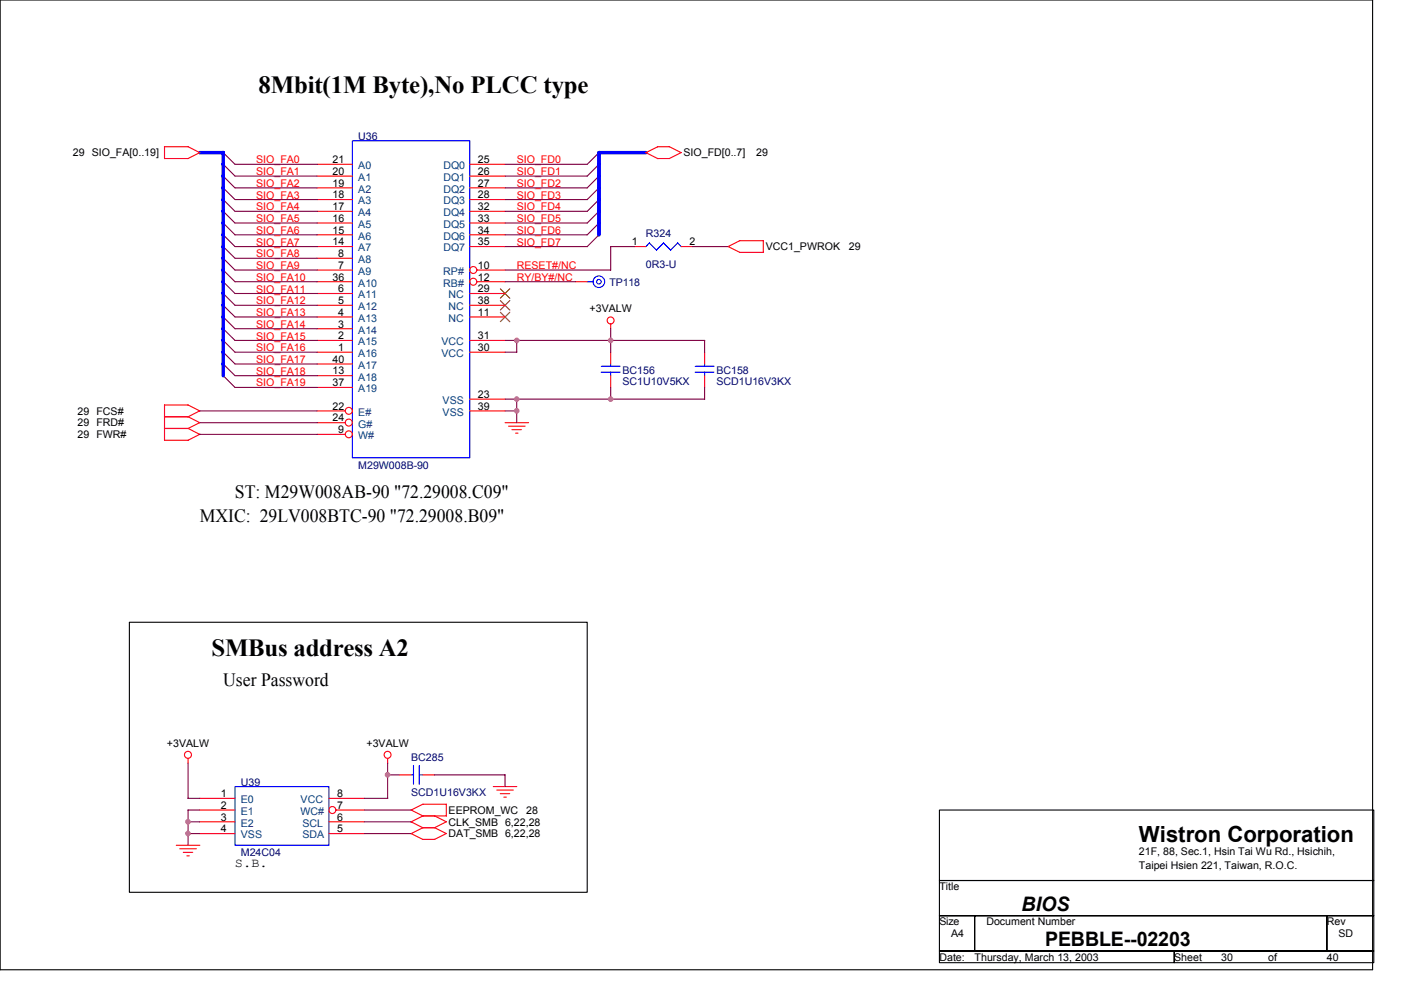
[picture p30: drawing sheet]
<svg xmlns="http://www.w3.org/2000/svg" width="297mm" height="210mm" viewBox="0 0 297 210" stroke-linecap="round" stroke-linejoin="round" font-family="sans-serif">
<defs><g id="words">
<g font-size="5.2">
<text x="54.8" y="19.7">8Mbit(1M Byte),No PLCC type</text>
<text x="44.8" y="139.2">SMBus address A2</text>
</g>
<text font-size="4.7" x="241.5" y="178.6">Wistron Corporation</text>
<g font-size="4.2">
<text x="216.6" y="193.1">BIOS</text>
<text x="221.6" y="200.6">PEBBLE--02203</text>
</g>
<g font-size="4">
<text x="49.8" y="105.6">ST: M29W008AB-90 &quot;72.29008.C09&quot;</text>
<text x="42.4" y="110.6">MXIC: 29LV008BTC-90 &quot;72.29008.B09&quot;</text>
<text x="47.3" y="145.4">User Password</text>
</g>
<text font-size="2.7" x="49.8" y="183.9">S.B.</text>
<g font-size="2.2" fill="#000080">
<text x="76" y="29.7">U36</text>
<text x="136.9" y="50.3">R324</text>
<text x="136.9" y="56.8">0R3-U</text>
<text x="129.2" y="60.5">TP118</text>
<text x="132" y="79.2">BC156</text>
<text x="132" y="81.7">SC1U10V5KX</text>
<text x="151.9" y="79.2">BC158</text>
<text x="151.9" y="81.7">SCD1U16V3KX</text>
<text x="76" y="99.4">M29W008B-90</text>
<text x="87.2" y="161.3">BC285</text>
<text x="51.1" y="166.6">U39</text>
<text x="87.2" y="168.8">SCD1U16V3KX</text>
<text x="51.1" y="181.5">M24C04</text>
</g>
<g font-size="2.2">
<text x="15.5" y="33.1">29 SIO_FA[0..19]</text>
<text x="70.5" y="34.6">21</text>
<text x="101.3" y="34.6">25</text>
<text x="144.9" y="33.1">SIO_FD[0..7]</text>
<text x="160.3" y="33.1">29</text>
<text x="70.5" y="39.6">19</text>
<text x="70.5" y="37.1">20</text>
<text x="101.3" y="37.1">26</text>
<text x="101.3" y="39.6">27</text>
<text x="70.5" y="47.1">16</text>
<text x="70.5" y="44.6">17</text>
<text x="70.5" y="42.1">18</text>
<text x="101.3" y="42.1">28</text>
<text x="101.3" y="44.6">32</text>
<text x="101.3" y="47.1">33</text>
<text x="70.5" y="52">14</text>
<text x="70.5" y="49.5">15</text>
<text x="101.3" y="49.5">34</text>
<text x="101.3" y="52">35</text>
<text x="134" y="52">1</text>
<text x="146.2" y="52">2</text>
<text x="162.3" y="53.1">VCC1_PWROK</text>
<text x="180" y="53.1">29</text>
<text x="70.5" y="59.5">36</text>
<text x="71.7" y="57">7</text>
<text x="71.7" y="54.5">8</text>
<text x="101.3" y="57">10</text>
<text x="101.3" y="59.5">12</text>
<text x="71.7" y="64.5">5</text>
<text x="71.7" y="62">6</text>
<text x="101.3" y="62">29</text>
<text x="101.3" y="64.5">38</text>
<text x="71.7" y="71.9">2</text>
<text x="71.7" y="69.4">3</text>
<text x="71.7" y="67">4</text>
<text x="101.3" y="67">11</text>
<text x="101.3" y="71.9">31</text>
<text x="125" y="66.3">+3VALW</text>
<text x="70.5" y="76.9">40</text>
<text x="71.7" y="74.4">1</text>
<text x="101.3" y="74.4">30</text>
<text x="70.5" y="79.4">13</text>
<text x="70.5" y="81.9">37</text>
<text x="16.5" y="87.9">29 FCS#</text>
<text x="70.5" y="86.9">22</text>
<text x="70.5" y="89.4">24</text>
<text x="101.3" y="84.4">23</text>
<text x="101.3" y="86.9">39</text>
<text x="16.5" y="90.4">29 FRD#</text>
<text x="16.5" y="92.9">29 FWR#</text>
<text x="71.7" y="91.8">9</text>
<text x="35.4" y="158.3">+3VALW</text>
<text x="77.7" y="158.3">+3VALW</text>
<text x="46.8" y="169">1</text>
<text x="46.8" y="171.5">2</text>
<text x="46.8" y="174">3</text>
<text x="71.5" y="174">6</text>
<text x="71.5" y="169">8</text>
<text x="71.5" y="171.5">7</text>
<text x="95.1" y="172.6">EEPROM_WC</text>
<text x="111.5" y="172.6">28</text>
<text x="46.8" y="176.5">4</text>
<text x="71.5" y="176.5">5</text>
<text x="95.1" y="177.5">DAT_SMB 6,22,28</text>
<text x="95.1" y="175">CLK_SMB 6,22,28</text>
<text x="241.5" y="181.3">21F, 88, Sec.1, Hsin Tai Wu Rd., Hsichih,</text>
<text x="241.5" y="184.2">Taipei Hsien 221, Taiwan, R.O.C.</text>
<text x="199.2" y="188.7">Title</text>
<text x="199.2" y="196.2">Size</text>
<text x="209.1" y="196.2">Document Number</text>
<text x="281.3" y="196.2">Rev</text>
<text x="199.2" y="203.7">Date:</text>
<text x="201.7" y="198.7">A4</text>
<text x="206.6" y="203.7">Thursday, March 13, 2003</text>
<text x="249" y="203.7">Sheet</text>
<text x="258.9" y="203.7">30</text>
<text x="268.9" y="203.7">of</text>
<text x="281.3" y="203.7">40</text>
<text x="283.8" y="198.7">SD</text>
</g>
<g font-size="2.2" fill="#f00">
<text x="54.3" y="34.6">SIO_FA0</text>
<text x="109.6" y="34.6">SIO_FD0</text>
<text x="54.3" y="39.6">SIO_FA2</text>
<text x="54.3" y="37.1">SIO_FA1</text>
<text x="109.6" y="39.6">SIO_FD2</text>
<text x="109.6" y="37.1">SIO_FD1</text>
<text x="54.3" y="44.6">SIO_FA4</text>
<text x="54.3" y="42.1">SIO_FA3</text>
<text x="54.3" y="47.1">SIO_FA5</text>
<text x="109.6" y="44.6">SIO_FD4</text>
<text x="109.6" y="47.1">SIO_FD5</text>
<text x="109.6" y="42.1">SIO_FD3</text>
<text x="54.3" y="49.6">SIO_FA6</text>
<text x="54.3" y="52.1">SIO_FA7</text>
<text x="109.6" y="49.6">SIO_FD6</text>
<text x="109.6" y="52.1">SIO_FD7</text>
<text x="54.3" y="54.5">SIO_FA8</text>
<text x="54.3" y="57">SIO_FA9</text>
<text x="54.3" y="59.5">SIO_FA10</text>
<text x="109.6" y="59.5">RY/BY#/NC</text>
<text x="109.6" y="57">RESET#/NC</text>
<text x="54.3" y="64.5">SIO_FA12</text>
<text x="54.3" y="62">SIO_FA11</text>
<text x="54.3" y="72">SIO_FA15</text>
<text x="54.3" y="67">SIO_FA13</text>
<text x="54.3" y="69.5">SIO_FA14</text>
<text x="54.3" y="77">SIO_FA17</text>
<text x="54.3" y="74.5">SIO_FA16</text>
<text x="54.3" y="79.4">SIO_FA18</text>
<text x="54.3" y="81.9">SIO_FA19</text>
</g>
<g font-size="2.2" fill="#004080">
<text x="76" y="35.9">A0</text>
<text x="94" y="35.9">DQ0</text>
<text x="76" y="40.9">A2</text>
<text x="76" y="38.4">A1</text>
<text x="94" y="38.4">DQ1</text>
<text x="94" y="40.9">DQ2</text>
<text x="76" y="45.8">A4</text>
<text x="76" y="43.3">A3</text>
<text x="94" y="43.3">DQ3</text>
<text x="94" y="45.8">DQ4</text>
<text x="76" y="53.3">A7</text>
<text x="76" y="50.8">A6</text>
<text x="76" y="48.3">A5</text>
<text x="94" y="48.3">DQ5</text>
<text x="94" y="50.8">DQ6</text>
<text x="94" y="53.3">DQ7</text>
<text x="76" y="58.3">A9</text>
<text x="76" y="55.8">A8</text>
<text x="94" y="58.3">RP#</text>
<text x="76" y="65.8">A12</text>
<text x="76" y="63.3">A11</text>
<text x="76" y="60.8">A10</text>
<text x="94" y="60.8">RB#</text>
<text x="95.1" y="63.3">NC</text>
<text x="95.1" y="65.8">NC</text>
<text x="76" y="70.7">A14</text>
<text x="76" y="68.2">A13</text>
<text x="95.1" y="68.2">NC</text>
<text x="76" y="75.7">A16</text>
<text x="76" y="73.2">A15</text>
<text x="93.6" y="75.7">VCC</text>
<text x="93.6" y="73.2">VCC</text>
<text x="76" y="80.7">A18</text>
<text x="76" y="83.2">A19</text>
<text x="76" y="78.2">A17</text>
<text x="76" y="88.2">E#</text>
<text x="93.8" y="85.7">VSS</text>
<text x="93.8" y="88.2">VSS</text>
<text x="76" y="93.1">W#</text>
<text x="76" y="90.7">G#</text>
<text x="51.1" y="170.3">E0</text>
<text x="51.1" y="172.8">E1</text>
<text x="63.7" y="172.8">WC#</text>
<text x="63.7" y="170.3">VCC</text>
<text x="51.1" y="175.3">E2</text>
<text x="51.1" y="177.8">VSS</text>
<text x="64.1" y="177.8">SDA</text>
<text x="64.1" y="175.3">SCL</text>
</g>
</g></defs>
<path d="M0 0h291v205.6h-291zM27.4 131.9h97.1v57.3h-97.1zM199.2 171.7h92.1v15h-92.1zM199.2 186.7h92.1v7.5h-92.1zM199.2 194.2h7.4v7.4h-7.4zM206.6 194.2h74.7v7.4h-74.7zM281.3 194.2h10v7.4h-10zM199.2 201.6h49.8v2.5h-49.8zM249 201.6h42.3v2.5h-42.3z" fill="none" stroke="#000" stroke-width=".23"/>
<g fill="none" stroke="#f00" stroke-width=".23">
<path d="M34.9 33.6h5M42.4 32.4l-2.5-1.3h-5v2.5M42.4 32.3l-2.5 1.3M67.2 34.8h7.5M67.2 37.3h7.5M67.2 39.8h7.5M99.6 34.8h7.5M99.6 37.3h7.5M99.6 39.8h7.5M136.9 32.4l2.6 1.2M139.4 31.1h2.5l2.5 1.3M139.4 33.6h2.5"/>
<path d="M139.4 31.1l-2.5 1.3M144.4 32.3l-2.5 1.3M67.2 59.7h7.5M67.2 52.3h7.5M67.2 57.3h7.5M67.2 42.3h7.5M67.2 44.8h7.5M67.2 47.3h7.5M67.2 49.8h7.5M67.2 54.8h7.5M99.6 52.3h7.5M99.6 42.3h7.5"/>
<path d="M99.6 44.8h7.5M99.6 47.3h7.5M99.6 49.8h7.5M101.1 59.7h6M101.1 57.3h6M122 59.7h2.5M134.4 52.3h2.5M144.4 52.3h2.5M156.9 51h5M156.9 51l-2.5 1.3 2.5 1.2h4.9v-2.5M67.2 74.7h7.5M67.2 72.2h7.5"/>
<path d="M67.2 67.2h7.5M67.2 62.2h7.5M67.2 64.7h7.5M67.2 69.7h7.5M67.2 79.7h7.5M67.2 77.2h7.5M99.6 74.7h7.5M99.6 72.2h7.5M99.6 67.2h7.5M99.6 62.2h7.5M99.6 64.7h7.5M129.5 68.7v1"/>
<path d="M129.5 74.7v2.5M129.5 79.7v2.5M149.4 74.7v2.5M149.4 79.7v2.5M34.9 88.4h5M34.9 90.8h5M42.4 87.1l-2.5-1.2h-5v7.5l5-.1M42.4 87.1l-2.5 1.2 2.5 1.3M42.4 89.6l-2.5 1.2 2.5 1.3M42.4 92.1l-2.5 1.2M67.2 89.6h6M67.2 92.1h6"/>
<path d="M67.2 87.1h6M67.2 82.1h7.5M99.6 87.1h7.5M99.6 84.6h7.5M107.1 89.6h5M107.8 90.4h3.5M108.5 91.1h2.1M109.3 91.8h.5M37.4 179.2h5M38.1 180h3.5M39.9 160.8v1M42.3 169.3h7.5"/>
<path d="M42.3 171.7h7.5M42.3 174.2h7.5M42.3 176.7h7.5M69.7 169.3h7.5M69.7 174.2h7.5M69.7 176.7h7.5M71.2 171.7h6M82.2 160.8v1M84.6 164.3h2.6M87.2 174.2l2.5 1.3-2.6 1.3M87.2 176.7l2.5 1.3h2.5M89.6 175.5h2.6"/>
<path d="M89.7 164.3h2.5M92.1 175.5l2.5 1.2M92.1 173l2.5 1.2M94.6 170.5v2.5h-5M94.7 170.5h-5l-2.5 1.2 2.5 1.3-2.6 1.3M94.7 176.7l-2.6 1.3M94.7 174.2l-2.6 1.3M104.6 166.8h5M105.3 167.5h3.5M106.1 168.3h2M106.8 169h.6M38.9 180.7h2"/>
<path d="M39.6 181.5h.5"/>
<circle cx="100.3" cy="59.7" r=".74"/>
<circle cx="100.4" cy="57.2" r=".74"/>
<circle cx="129.5" cy="67.9" r=".74"/>
<circle cx="74" cy="89.6" r=".74"/>
<circle cx="74" cy="92.1" r=".74"/>
<circle cx="74" cy="87.1" r=".74"/>
<circle cx="39.9" cy="160" r=".74"/>
<circle cx="70.5" cy="171.7" r=".74"/>
<circle cx="82.2" cy="160" r=".74"/>
</g>
<g fill="none" stroke="#00f" stroke-width=".23">
<path d="M74.7 29.9h24.9v67.2h-24.9zM124.5 59.7h1.2M136.9 52.3l.8-.8 1.5 1.5M139.2 53l1.5-1.5 1.5 1.5M144.4 52.3l-.7-.8-1.5 1.5M127.5 78.9h4M127.5 77.7h4M129.5 77.2v.5M129.5 78.9v.8M147.4 78.9h4M147.4 77.7h4M149.4 77.2v.5"/>
<path d="M149.4 78.9v.8M49.8 166.8h19.9v12.4h-19.9zM87.2 164.3h.5M87.7 162.3v4M88.9 164.3h.8M88.9 162.3v4"/>
<circle cx="127" cy="59.7" r="1.23"/>
<circle cx="127" cy="59.7" r=".49"/>
</g>
<path d="M106.1 66.2l2 2M106.1 61.2l2 2M106.1 63.7l2 2M108.1 66.2l-2 2M108.1 61.2l-2 2M108.1 63.7l-2 2" fill="none" stroke="#804000" stroke-width=".23"/>
<g fill="none" stroke="#800040" stroke-width=".23">
<path d="M47.3 32.3l2.5 2.5h17.5M47.3 39.8l2.5 2.5h17.5M47.3 37.3l2.5 2.5h17.5M47.3 34.8l2.5 2.5h17.5M107.1 34.8h17.4M107.1 39.8h17.4M107.1 37.3h17.4M127 39.8l-2.5 2.5M127 34.8l-2.5 2.6M127 32.4l-2.5 2.5M127 37.3l-2.5 2.6M47.3 47.3l2.5 2.5h17.5"/>
<path d="M47.3 42.3l2.5 2.5h17.5M47.3 49.8l2.5 2.5h17.5M47.3 44.8l2.5 2.5h17.5M47.3 52.3l2.5 2.5h17.5M47.3 54.7l2.5 2.6h17.5M47.3 57.2l2.5 2.5h17.5M47.3 59.7l2.5 2.5h17.5M107.1 49.8h17.4M107.1 44.8h17.4M107.1 59.7h14.9M107.1 42.3h17.4M107.1 47.3h17.4"/>
<path d="M107.1 52.3h17.4M127 47.3l-2.5 2.5M127 42.3l-2.5 2.5M127 49.8l-2.5 2.5M127 44.8l-2.5 2.5M134.5 52.3h-5v5h-22.4M146.9 52.3h7.5M47.3 69.7l2.5 2.5h17.5M47.3 72.2l2.5 2.5h17.5M47.3 74.7l2.5 2.5h17.5M47.3 77.2l2.5 2.5h17.5M47.3 79.6l2.5 2.5h17.5"/>
<path d="M47.3 64.7l2.5 2.5h17.5M47.3 67.2l2.5 2.5h17.5M47.3 62.2l2.5 2.5h17.5M107.1 72.2h42.3M109.6 72.2v2.5h-2.5M129.5 69.7v5M149.4 72.2v2.5M42.4 92.1h24.9M42.4 87.1h24.9M42.4 89.6h24.9M107.1 87.1h2.5M107.1 84.6h42.3"/>
<path d="M109.6 84.6v5M129.5 82.1v2.5M149.4 82.1v2.5M39.9 176.7h2.5M39.9 174.2h2.5M39.9 161.8v7.5h2.5M42.4 171.7h-2.5v7.5M77.2 176.7h10M77.2 174.2h10M77.2 171.7h10M82.2 164.3h2.5M82.2 161.8v7.5h-5"/>
<path d="M92.1 164.3h15M107.1 164.3v2.5"/>
</g>
<path d="M42.3 32.4h5M47.3 32.3v47.4M136.9 32.4h-9.9v17.4" fill="none" stroke="#00f" stroke-width=".74"/>
<g fill="#f0f" stroke="#f0f" stroke-width=".23">
<circle cx="39.8" cy="174.2" r=".49"/>
<circle cx="129.5" cy="84.6" r=".49"/>
<circle cx="39.9" cy="176.7" r=".49"/>
<circle cx="129.5" cy="72.2" r=".49"/>
<circle cx="82.2" cy="164.3" r=".49"/>
<circle cx="109.6" cy="72.2" r=".49"/>
<circle cx="109.6" cy="84.6" r=".49"/>
<circle cx="109.5" cy="87.1" r=".49"/>
</g>
<use href="#words"/>
</svg>
